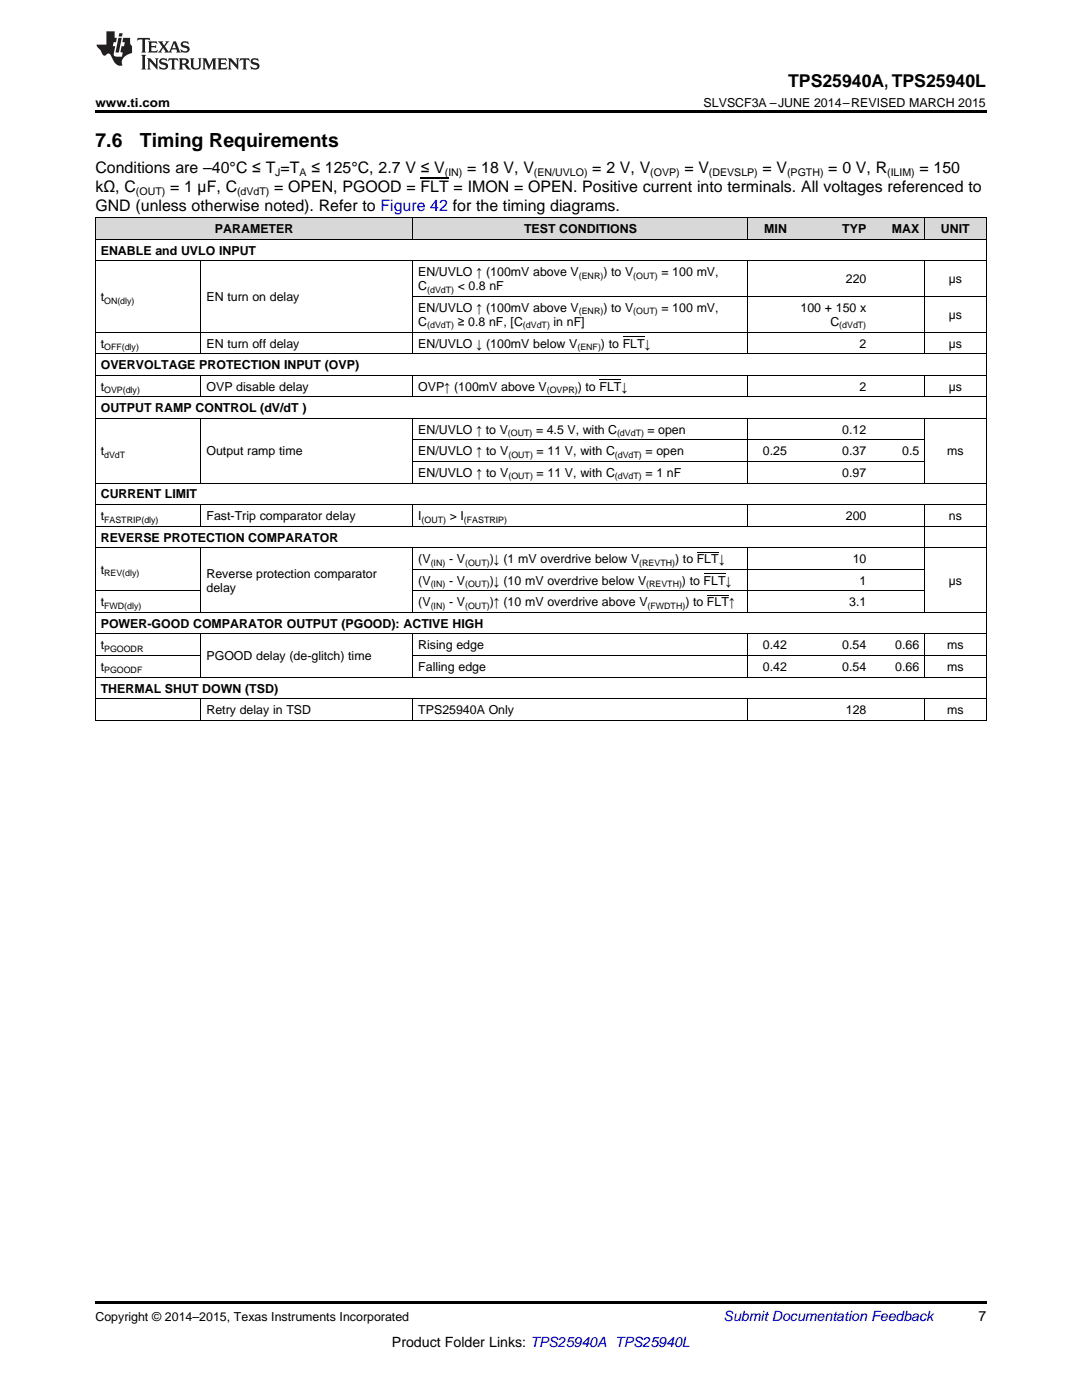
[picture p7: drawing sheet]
<svg xmlns="http://www.w3.org/2000/svg" width="216mm" height="279mm" viewBox="0 0 216 279" stroke-linecap="round" stroke-linejoin="round" font-family="sans-serif">
<defs><g id="words">
<g font-size="3.9">
<text x="19" y="29.3">7.6</text>
<text x="27.9" y="29.3">Timing Requirements</text>
</g>
<text font-size="3.5" x="157.3" y="17.3">TPS25940A, TPS25940L</text>
<g font-size="3.2">
<text x="19" y="34.4">Conditions are –40°C ≤ T =T</text>
<text x="62.1" y="34.4">≤ 125°C, 2.7 V ≤ V</text>
<text x="93.2" y="34.4">= 18 V, V</text>
<text x="118.2" y="34.4">= 2 V, V</text>
<text x="136.6" y="34.4">= V</text>
<text x="152.2" y="34.4">= V</text>
<text x="165.3" y="34.4">= 0 V, R</text>
<text x="183.5" y="34.4">= 150</text>
<text x="19" y="38.3">kΩ, C</text>
<text x="33.9" y="38.3">= 1 µF, C</text>
<text x="54.7" y="38.3">= OPEN, PGOOD = FLT = IMON = OPEN. Positive current into terminals. All voltages referenced to</text>
<text x="19" y="42.2">GND (unless otherwise noted). Refer to Figure 42 for the timing diagrams.</text>
</g>
<text font-size="2.8" fill="#0000c8" x="144.4" y="263.6">Submit Documentation Feedback</text>
<g font-size="2.8">
<text x="195.3" y="263.6">7</text>
<text x="78.2" y="268.9">Product Folder Links: TPS25940A TPS25940L</text>
</g>
<g font-size="2.5">
<text x="19" y="21.4">www.ti.com</text>
<text x="140.4" y="21.4">SLVSCF3A –JUNE 2014–REVISED MARCH 2015</text>
<text x="42.9" y="46.5">PARAMETER</text>
<text x="104.6" y="46.5">TEST CONDITIONS</text>
<text x="152.5" y="46.5">MIN</text>
<text x="168.1" y="46.5">TYP</text>
<text x="177.9" y="46.5">MAX</text>
<text x="187.7" y="46.5">UNIT</text>
<text x="20.1" y="50.8">ENABLE and UVLO INPUT</text>
<text x="83.5" y="55.1">EN/UVLO ↑ (100mV above V</text>
<text x="83.5" y="57.9">C</text>
<text x="91.3" y="57.9">&lt; 0.8 nF</text>
<text x="120.4" y="55.1">) to V</text>
<text x="132" y="55.1">= 100 mV,</text>
<text x="168.8" y="56.5">220</text>
<text x="189.3" y="56.5">µs</text>
<text x="20.1" y="60.1">t</text>
<text x="41.2" y="60.1">EN turn on delay</text>
<text x="83.5" y="62.2">EN/UVLO ↑ (100mV above V</text>
<text x="83.5" y="65.1">C</text>
<text x="91.3" y="65.1">≥ 0.8 nF, [C</text>
<text x="110.5" y="65.1">in nF]</text>
<text x="120.4" y="62.2">) to V</text>
<text x="132" y="62.2">= 100 mV,</text>
<text x="159.7" y="62.2">100 + 150 x</text>
<text x="165.7" y="65.1">C</text>
<text x="189.3" y="63.6">µs</text>
<text x="20.1" y="69.4">t</text>
<text x="41.2" y="69.4">EN turn off delay</text>
<text x="83.5" y="69.4">EN/UVLO ↓ (100mV below V</text>
<text x="119.9" y="69.4">) to FLT↓</text>
<text x="171.5" y="69.4">2</text>
<text x="189.3" y="69.4">µs</text>
<text x="20.1" y="73.7">OVERVOLTAGE PROTECTION INPUT (OVP)</text>
<text x="20.1" y="78">t</text>
<text x="41.2" y="78">OVP disable delay</text>
<text x="83.5" y="78">OVP↑ (100mV above V</text>
<text x="115.3" y="78">) to FLT↓</text>
<text x="171.5" y="78">2</text>
<text x="189.3" y="78">µs</text>
<text x="20.1" y="82.3">OUTPUT RAMP CONTROL (dV/dT )</text>
<text x="83.5" y="86.6">EN/UVLO ↑ to V</text>
<text x="107" y="86.6">= 4.5 V, with C</text>
<text x="129.2" y="86.6">= open</text>
<text x="168.1" y="86.6">0.12</text>
<text x="20.1" y="90.9">t</text>
<text x="41.2" y="90.9">Output ramp time</text>
<text x="83.5" y="90.9">EN/UVLO ↑ to V</text>
<text x="83.5" y="95.2">EN/UVLO ↑ to V</text>
<text x="107.1" y="90.9">= 11 V, with C</text>
<text x="107.1" y="95.2">= 11 V, with C</text>
<text x="128.8" y="90.9">= open</text>
<text x="128.8" y="95.2">= 1 nF</text>
<text x="152.2" y="90.9">0.25</text>
<text x="168.1" y="90.9">0.37</text>
<text x="168.1" y="95.2">0.97</text>
<text x="180" y="90.9">0.5</text>
<text x="189" y="90.9">ms</text>
<text x="20.1" y="99.5">CURRENT LIMIT</text>
<text x="20.1" y="103.8">t</text>
<text x="41.2" y="103.8">Fast-Trip comparator delay</text>
<text x="83.5" y="103.8">I</text>
<text x="89.7" y="103.8">&gt; I</text>
<text x="168.8" y="103.8">200</text>
<text x="189.3" y="103.8">ns</text>
<text x="20.1" y="108.1">REVERSE PROTECTION COMPARATOR</text>
<text x="83.5" y="112.4">(V</text>
<text x="89.6" y="112.4">- V</text>
<text x="97.7" y="112.4">)↓ (1 mV overdrive below V</text>
<text x="134.7" y="112.4">) to FLT↓</text>
<text x="170.1" y="112.4">10</text>
<text x="20.1" y="114.5">t</text>
<text x="41.2" y="115.3">Reverse protection comparator</text>
<text x="41.2" y="118.1">delay</text>
<text x="83.5" y="116.7">(V</text>
<text x="89.6" y="116.7">- V</text>
<text x="97.7" y="116.7">)↓ (10 mV overdrive below V</text>
<text x="136.1" y="116.7">) to FLT↓</text>
<text x="171.5" y="116.7">1</text>
<text x="189.3" y="116.7">µs</text>
<text x="20.1" y="121">t</text>
<text x="20.1" y="125.3">POWER-GOOD COMPARATOR OUTPUT (PGOOD): ACTIVE HIGH</text>
<text x="83.5" y="121">(V</text>
<text x="89.6" y="121">- V</text>
<text x="97.7" y="121">)↑ (10 mV overdrive above V</text>
<text x="136.8" y="121">) to FLT↑</text>
<text x="169.4" y="121">3.1</text>
<text x="20.1" y="129.6">t</text>
<text x="41.2" y="131.8">PGOOD delay (de-glitch) time</text>
<text x="83.5" y="129.6">Rising edge</text>
<text x="152.2" y="129.6">0.42</text>
<text x="168.1" y="129.6">0.54</text>
<text x="178.6" y="129.6">0.66</text>
<text x="189" y="129.6">ms</text>
<text x="20.1" y="133.9">t</text>
<text x="83.5" y="133.9">Falling edge</text>
<text x="152.2" y="133.9">0.42</text>
<text x="168.1" y="133.9">0.54</text>
<text x="178.6" y="133.9">0.66</text>
<text x="189" y="133.9">ms</text>
<text x="20.1" y="138.2">THERMAL SHUT DOWN (TSD)</text>
<text x="41.2" y="142.5">Retry delay in TSD</text>
<text x="83.5" y="142.5">TPS25940A Only</text>
<text x="168.8" y="142.5">128</text>
<text x="189" y="142.5">ms</text>
<text x="19" y="263.6">Copyright © 2014–2015, Texas Instruments Incorporated</text>
</g>
<g font-size="2.1">
<text x="54.9" y="35.1">J</text>
<text x="59.8" y="35.1">A</text>
<text x="88.8" y="35.1">(IN)</text>
<text x="106.5" y="35.1">(EN/UVLO)</text>
<text x="129.8" y="35.1">(OVP)</text>
<text x="141.5" y="35.1">(DEVSLP)</text>
<text x="157.1" y="35.1">(PGTH)</text>
<text x="177" y="35.1">(ILIM)</text>
<text x="27.1" y="38.9">(OUT)</text>
<text x="47.3" y="38.9">(dVdT)</text>
</g>
<g font-size="1.8">
<text x="85.2" y="58.4">(dVdT)</text>
<text x="115.5" y="55.6">(ENR)</text>
<text x="126.4" y="55.6">(OUT)</text>
<text x="20.8" y="60.6">ON(dly)</text>
<text x="85.2" y="65.5">(dVdT)</text>
<text x="104.4" y="65.5">(dVdT)</text>
<text x="115.5" y="62.7">(ENR)</text>
<text x="126.4" y="62.7">(OUT)</text>
<text x="167.5" y="65.5">(dVdT)</text>
<text x="20.8" y="69.8">OFF(dly)</text>
<text x="115.2" y="69.8">(ENF)</text>
<text x="20.8" y="78.5">OVP(dly)</text>
<text x="109.1" y="78.5">(OVPR)</text>
<text x="101.4" y="87.1">(OUT)</text>
<text x="123.1" y="87.1">(dVdT)</text>
<text x="20.8" y="91.4">dVdT</text>
<text x="101.5" y="91.4">(OUT)</text>
<text x="101.5" y="95.7">(OUT)</text>
<text x="122.7" y="91.4">(dVdT)</text>
<text x="122.7" y="95.7">(dVdT)</text>
<text x="20.8" y="104.3">FASTRIP(dly)</text>
<text x="84.1" y="104.3">(OUT)</text>
<text x="92.6" y="104.3">(FASTRIP)</text>
<text x="85.9" y="112.9">(IN)</text>
<text x="92.8" y="112.9">(OUT)</text>
<text x="127.6" y="112.9">(REVTH)</text>
<text x="20.8" y="115">REV(dly)</text>
<text x="85.9" y="117.2">(IN)</text>
<text x="92.8" y="117.2">(OUT)</text>
<text x="128.9" y="117.2">(REVTH)</text>
<text x="20.8" y="121.5">FWD(dly)</text>
<text x="85.9" y="121.5">(IN)</text>
<text x="92.8" y="121.5">(OUT)</text>
<text x="129.2" y="121.5">(FWDTH)</text>
<text x="20.8" y="130.1">PGOODR</text>
<text x="20.8" y="134.4">PGOODF</text>
</g>
</g></defs>
<g fill="#d8d8d8">
<path d="M19 43.5h21.1v4.3h-21.1z"/>
<path d="M40.1 43.5h42.3v4.3h-42.3z"/>
<path d="M82.4 43.5h66.9v4.3h-66.9z"/>
<path d="M149.3 43.5h8.8v4.3h-8.8z"/>
<path d="M158.1 43.5h15.9v4.3h-15.9z"/>
<path d="M174 43.5h10.5v4.3h-10.5z"/>
<path d="M184.5 43.5h12.3v4.3h-12.3z"/>
</g>
<path d="M19 22h177.8v.5h-177.8zM19 143.8h.2zM82.3 143.8h.1zM149.2 143.8h.1zM184.4 143.8h.1zM196.7 143.8h.1zM19 259.7h177.8v.5h-177.8z" fill="#000"/>
<g fill="none" stroke="#000" stroke-width=".2">
<path d="M19 52h177.8M19 47.7h177.8M19 43.4h177.8M19.1 43.4v100.4M40.1 52v18.6M82.4 43.4v4.4M82.4 52v18.6M82.4 59.1h114.4M149.2 43.4v4.4M149.2 52v18.6M184.4 43.4v4.4M184.4 52v18.6"/>
<path d="M196.8 43.4v100.4M19 79.2h177.8M19 74.9h177.8M19 70.6h177.8M19 66.3h177.8M40.1 74.9v4.3M82.4 74.9v4.3M149.2 74.9v4.3M184.4 74.9v4.3M19 96.4h177.8M19 83.5h177.8M40.1 83.5v12.9"/>
<path d="M82.4 83.5v12.9M82.4 92.1h102.1M82.4 87.8h102.1M149.2 83.5v12.9M184.4 83.5v12.9M19 117.9h21.1M19 109.3h177.8M19 105h177.8M19 100.7h177.8M40.1 100.7v4.4M40.1 109.3v13M82.4 100.7v4.4"/>
<path d="M82.4 109.3v13M82.4 117.9h102.1M82.4 113.6h102.1M149.2 100.7v4.4M149.2 109.3v13M184.4 100.7v21.6M19 139.4h177.8M19 135.1h177.8M19 130.8h21.1M19 126.5h177.8M19 122.2h177.8M40.1 126.5v8.7"/>
<path d="M40.1 139.5v4.3M82.4 126.5v8.7M82.4 139.5v4.3M82.4 130.8h114.4M149.2 126.5v8.7M149.2 139.5v4.3M184.4 126.5v8.7M184.4 139.5v4.3M19 143.7h177.8"/>
</g>
<g fill="#231f20">
<path d="M27.5 7.6l-.1 .5 .4-.2h.6v.1v2.1l-.2 .4h1l-.3-.4v-2.1l.1-.1h.5l.5 .2-.2-.5zM29.5 8.3l.2 .3v1.5l-.2 .4h1.8l.2-.6a1.04 1.04 0 0 1-1.3 .2v-.7h.6l.3 .2v-.6l-.3 .2h-.6v-.6l.8-.1 .4 .3-.2-.5zM31.5 8.3l.9 1.1-.9 1.1h.8l-.2-.2 .5-.7 .4 .7-.2 .2h1.5l-.1-.2 .1-.4h.9l.1 .4-.2 .2h1l-.3-.3-.7-1.9h-.5l-.9 2-.8-1 .9-1h-.8l.1 .3-.3 .5-.4-.6 .2-.2zM34.7 8.6l.4 1h-.7zM36.3 8.4a.63 .63 0 0 0-.2 .7 .63 .63 0 0 0 .6 .4l.6 .2 .1 .2a.75 .75 0 0 1-.7 .4 .75 .75 0 0 1-.6-.5l.1 .7 .1-.1a1.11 1.11 0 0 0 1.5-.6 1.13 1.13 0 0 0-1.2-.8l-.1-.4a1.04 1.04 0 0 1 1.2 .2l-.2-.5-.1 .1-.5-.2zM28.2 10.9l.2 .4v2.2l-.2 .4h1l-.3-.4v-2.2l.3-.4zM29.3 11.6l.3 .4v1.5l-.3 .4h.8l-.2-.4v-1.3l1.5 1.7v-1.9l.2-.4h-.7l.2 .4v.9l-1.1-1.3zM32 11.8a.62 .62 0 0 0-.2 .7 .62 .62 0 0 0 .6 .4l.6 .1 .1 .3a.76 .76 0 0 1-.7 .3 .76 .76 0 0 1-.6-.4l.1 .7 .1-.1a1.11 1.11 0 0 0 1.5-.6 1.13 1.13 0 0 0-1.2-.8l-.1-.4a1.04 1.04 0 0 1 1.2 .2l-.2-.6-.1 .1-.5-.1zM33.7 11.6l-.2 .6a.61 .61 0 0 1 .8-.3v1.6l-.2 .4h.9l-.2-.4v-1.6a.63 .63 0 0 1 .8 .3l-.2-.6zM35.6 11.6l.3 .4v1.5l-.3 .4h1l-.2-.2v-.8l.5 .2a.76 .76 0 0 0 1.2 .7l-1-1a.58 .58 0 0 0 .6-.5 .58 .58 0 0 0-.5-.6zM36.4 11.9h.1a.45 .45 0 0 1 .5 .1 .45 .45 0 0 1 .1 .5l-.7 .2zM37.9 11.6l.2 .2a2.17 2.17 0 0 0 .3 1.9 .99 .99 0 0 0 1.6-.6v-1.1l.2-.4h-.7l.2 .2a1.92 1.92 0 0 1-.2 1.8 .6 .6 0 0 1-.9-.5v-1.1l.2-.4zM40.4 11.6l.2 .4v1.5l-.2 .4h.7l-.2-.4v-1.4l.8 1.8 .8-1.8v1.4l-.2 .4h.9l-.2-.4v-1.5l.2-.4h-.8l-.6 1.5-.6-1.5zM43.4 11.6l.2 .4v1.5l-.2 .4h1.8l.2-.6a1.04 1.04 0 0 1-1.3 .1v-.6h.5l.4 .2v-.6l-.4 .2h-.5v-.7h.8l.3 .3-.1-.6zM45.5 11.6l.2 .4v1.5l-.2 .4h.7l-.2-.4v-1.3l1.5 1.7v-1.9l.2-.4h-.7l.2 .4v.9l-1.1-1.3zM47.9 11.6l-.1 .6a.61 .61 0 0 1 .8-.3v1.6l-.3 .4h1l-.3-.4 .1-1.6a.63 .63 0 0 1 .7 .3l-.1-.6zM50.2 11.8a.62 .62 0 0 0-.2 .7 .62 .62 0 0 0 .6 .4l.6 .1 .2 .3a.76 .76 0 0 1-.8 .3 .76 .76 0 0 1-.6-.4l.1 .7 .2-.1a1.11 1.11 0 0 0 1.5-.6 1.13 1.13 0 0 0-1.3-.8l-.1-.4a1.04 1.04 0 0 1 1.2 .2l-.1-.6-.2 .1-.5-.1z"/>
<path d="M21.2 6.3v2.6h-1.9l.1 .4 .7 .9a.91 .91 0 0 0 1 .8 .56 .56 0 0 1 .5-.3 .56 .56 0 0 1 .5 .3l.4 .8a1.53 1.53 0 0 0 1.9 1.2 1.54 1.54 0 0 1 1-2.1l.9-.3v-1.4a1.52 1.52 0 0 1-.3-1.6h-1.4l-.2 .8h.5l-.2 .8h-.4l-.2 1v.2l.4 .1-.2 .8a1.93 1.93 0 0 1-1.6-.3l.3-1.8h-.5l.2-.8h.4l.2-.8h-.4v-1.3zM23.6 7.6l-.6 2.9h.7l.6-2.9zM23.8 6.6l-.1 .7h.6l.2-.7z"/>
</g>
<path d="M119.6 75.8h4.4M124.2 67.2h4.4M139 110.2h4.4M140.4 114.5h4.4M141.1 118.9h4.4" fill="none" stroke="#000" stroke-width=".2"/>
<path d="M83.9 35.5h5.7" fill="none" stroke="#000" stroke-width=".21"/>
<use href="#words"/>
</svg>
